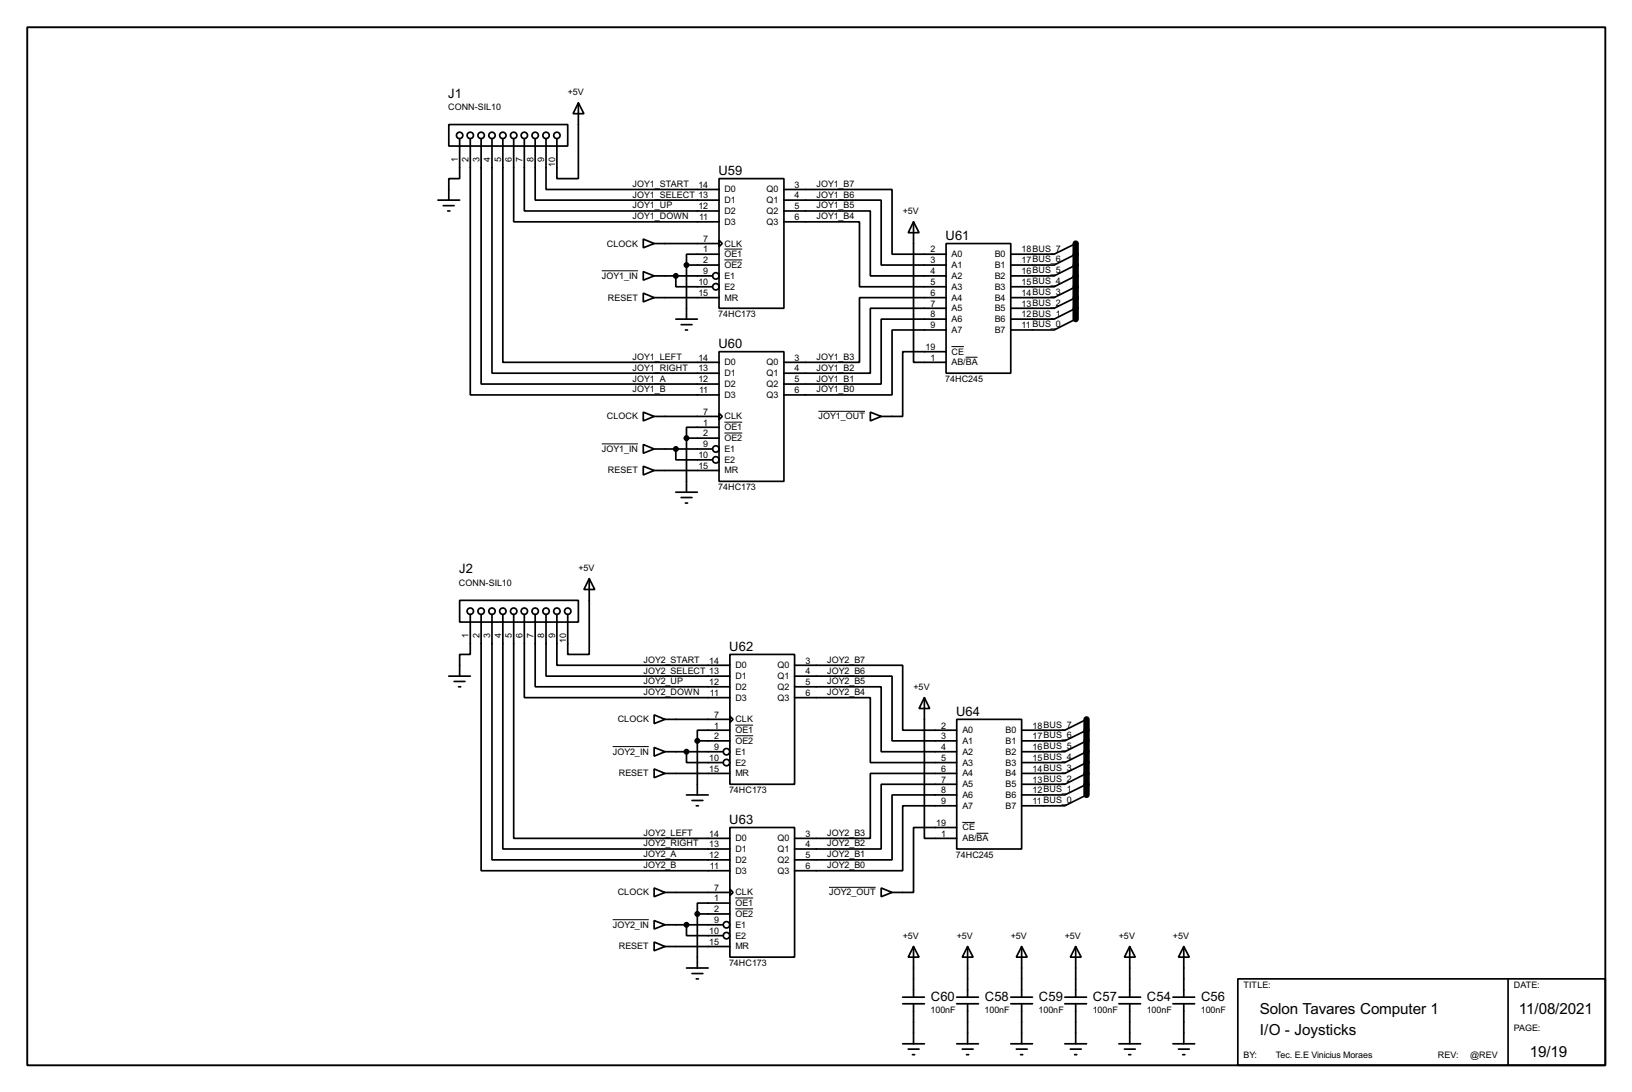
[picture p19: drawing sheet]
<svg xmlns="http://www.w3.org/2000/svg" width="383mm" height="256mm" viewBox="0 0 383 256" stroke-linecap="round" stroke-linejoin="round" font-family="sans-serif">
<defs><g id="words">
<g font-size="4">
<text x="296" y="238.1">Solon Tavares Computer 1</text>
<text x="356.9" y="238.1">11/08/2021</text>
<text x="296" y="243.1">I/O - Joysticks</text>
<text x="359.5" y="248.2">19/19</text>
</g>
<g font-size="3.4">
<text x="105.3" y="22.9">J1</text>
<text x="168.8" y="41.2">U59</text>
<text x="222.2" y="56.4">U61</text>
<text x="168.8" y="81.8">U60</text>
<text x="107.9" y="134.7">J2</text>
<text x="171.4" y="152.9">U62</text>
<text x="224.7" y="168.2">U64</text>
<text x="171.4" y="193.6">U63</text>
<text x="218.7" y="235">C60</text>
<text x="231.4" y="235">C58</text>
<text x="244.1" y="235">C59</text>
<text x="256.8" y="235">C57</text>
<text x="269.5" y="235">C54</text>
<text x="282.2" y="235">C56</text>
</g>
<g font-size="2.4">
<text x="133.4" y="22.3">+5V</text>
<text x="105.3" y="25.8">CONN-SIL10</text>
<text x="107.6" y="38" transform="rotate(-90 107.6 38)">1</text>
<text x="110.1" y="38" transform="rotate(-90 110.1 38)">2</text>
<text x="112.7" y="38" transform="rotate(-90 112.7 38)">3</text>
<text x="115.2" y="38" transform="rotate(-90 115.2 38)">4</text>
<text x="117.8" y="38" transform="rotate(-90 117.8 38)">5</text>
<text x="120.3" y="38" transform="rotate(-90 120.3 38)">6</text>
<text x="122.8" y="38" transform="rotate(-90 122.8 38)">7</text>
<text x="125.4" y="38" transform="rotate(-90 125.4 38)">8</text>
<text x="127.9" y="38" transform="rotate(-90 127.9 38)">9</text>
<text x="130.5" y="39.2" transform="rotate(-90 130.5 39.2)">10</text>
<text x="148.6" y="46.4">JOY1_SELECT 13</text>
<text x="148.6" y="43.9">JOY1_START</text>
<text x="164.1" y="44.1">14</text>
<text x="170.2" y="45.2">D0</text>
<text x="170.2" y="47.7">D1</text>
<text x="180.1" y="45.2">Q0</text>
<text x="180.1" y="47.7">Q1</text>
<text x="186.7" y="44.1">3</text>
<text x="186.7" y="46.6">4</text>
<text x="191.8" y="43.9">JOY1_B7</text>
<text x="191.8" y="46.4">JOY1_B6</text>
<text x="148.6" y="51.5">JOY1_DOWN</text>
<text x="148.6" y="49">JOY1_UP</text>
<text x="164.1" y="49.2">12</text>
<text x="164.3" y="51.7">11</text>
<text x="170.2" y="50.2">D2</text>
<text x="170.2" y="52.8">D3</text>
<text x="180.1" y="50.2">Q2</text>
<text x="180.1" y="52.8">Q3</text>
<text x="186.7" y="49.2">5</text>
<text x="186.7" y="51.7">6</text>
<text x="191.8" y="49">JOY1_B5</text>
<text x="191.8" y="51.5">JOY1_B4</text>
<text x="212.1" y="50.2">+5V</text>
<text x="142.6" y="57.9">CLOCK</text>
<text x="165.3" y="56.8">7</text>
<text x="165.3" y="59.3">1</text>
<text x="170.2" y="57.9">CLK</text>
<text x="218.6" y="59.3">2</text>
<text x="240.1" y="59.3">18BUS_7</text>
<text x="141.4" y="65.5">JOY1_IN</text>
<text x="165.3" y="61.9">2</text>
<text x="165.3" y="64.4">9</text>
<text x="170.2" y="60.4">OE1</text>
<text x="170.2" y="62.9">OE2</text>
<text x="170.2" y="65.5">E1</text>
<text x="218.6" y="61.9">3</text>
<text x="218.6" y="64.4">4</text>
<text x="223.6" y="60.4">A0</text>
<text x="223.6" y="62.9">A1</text>
<text x="223.6" y="65.5">A2</text>
<text x="233.7" y="60.4">B0</text>
<text x="233.7" y="62.9">B1</text>
<text x="233.7" y="65.5">B2</text>
<text x="240.1" y="61.9">17BUS_6</text>
<text x="240.1" y="64.4">16BUS_5</text>
<text x="142.8" y="70.6">RESET</text>
<text x="164.1" y="67">10</text>
<text x="164.1" y="69.5">15</text>
<text x="170.2" y="68.1">E2</text>
<text x="170.2" y="70.6">MR</text>
<text x="218.6" y="67">5</text>
<text x="218.6" y="69.5">6</text>
<text x="218.6" y="72">7</text>
<text x="223.6" y="68.1">A3</text>
<text x="223.6" y="70.6">A4</text>
<text x="233.7" y="68.1">B3</text>
<text x="233.7" y="70.6">B4</text>
<text x="240.1" y="67">15BUS_4</text>
<text x="240.1" y="69.5">14BUS_3</text>
<text x="240.1" y="72">13BUS_2</text>
<text x="168.8" y="74.5">74HC173</text>
<text x="218.6" y="74.6">8</text>
<text x="218.6" y="77.1">9</text>
<text x="223.6" y="73.1">A5</text>
<text x="223.6" y="75.6">A6</text>
<text x="233.7" y="73.1">B5</text>
<text x="233.7" y="75.6">B6</text>
<text x="240.1" y="74.6">12BUS_1</text>
<text x="240.1" y="77.1">11 BUS_0</text>
<text x="217.5" y="82.2">19</text>
<text x="223.6" y="78.2">A7</text>
<text x="223.6" y="83.3">CE</text>
<text x="233.7" y="78.2">B7</text>
<text x="148.6" y="89.6">JOY1_A</text>
<text x="148.6" y="87.1">JOY1_RIGHT</text>
<text x="148.6" y="84.5">JOY1_LEFT</text>
<text x="164.1" y="84.7">14</text>
<text x="164.1" y="87.3">13</text>
<text x="164.1" y="89.8">12</text>
<text x="170.2" y="85.8">D0</text>
<text x="170.2" y="88.4">D1</text>
<text x="180.1" y="85.8">Q0</text>
<text x="180.1" y="88.4">Q1</text>
<text x="186.7" y="84.7">3</text>
<text x="186.7" y="87.3">4</text>
<text x="186.7" y="89.8">5</text>
<text x="191.8" y="84.5">JOY1_B3</text>
<text x="191.8" y="87.1">JOY1_B2</text>
<text x="191.8" y="89.6">JOY1_B1</text>
<text x="218.6" y="84.7">1</text>
<text x="222.1" y="89.8">74HC245</text>
<text x="223.6" y="85.8">AB/BA</text>
<text x="148.6" y="92.2">JOY1_B</text>
<text x="164.3" y="92.4">11</text>
<text x="170.2" y="90.9">D2</text>
<text x="170.2" y="93.5">D3</text>
<text x="180.1" y="90.9">Q2</text>
<text x="180.1" y="93.5">Q3</text>
<text x="186.7" y="92.4">6</text>
<text x="191.8" y="92.2">JOY1_B0</text>
<text x="142.6" y="98.5">CLOCK</text>
<text x="165.3" y="97.4">7</text>
<text x="165.3" y="100">1</text>
<text x="170.2" y="98.5">CLK</text>
<text x="170.2" y="101.1">OE1</text>
<text x="192.3" y="98.5">JOY1_OUT</text>
<text x="141.4" y="106.2">JOY1_IN</text>
<text x="164.1" y="107.6">10</text>
<text x="165.3" y="102.5">2</text>
<text x="165.3" y="105.1">9</text>
<text x="170.2" y="103.6">OE2</text>
<text x="170.2" y="106.2">E1</text>
<text x="142.8" y="111.2">RESET</text>
<text x="164.1" y="110.1">15</text>
<text x="170.2" y="108.7">E2</text>
<text x="170.2" y="111.2">MR</text>
<text x="168.8" y="115.2">74HC173</text>
<text x="107.8" y="137.6">CONN-SIL10</text>
<text x="135.9" y="134.1">+5V</text>
<text x="110.1" y="149.8" transform="rotate(-90 110.1 149.8)">1</text>
<text x="112.7" y="149.8" transform="rotate(-90 112.7 149.8)">2</text>
<text x="115.2" y="149.8" transform="rotate(-90 115.2 149.8)">3</text>
<text x="117.8" y="149.8" transform="rotate(-90 117.8 149.8)">4</text>
<text x="120.3" y="149.8" transform="rotate(-90 120.3 149.8)">5</text>
<text x="122.8" y="149.8" transform="rotate(-90 122.8 149.8)">6</text>
<text x="125.4" y="149.8" transform="rotate(-90 125.4 149.8)">7</text>
<text x="127.9" y="149.8" transform="rotate(-90 127.9 149.8)">8</text>
<text x="130.5" y="149.8" transform="rotate(-90 130.5 149.8)">9</text>
<text x="133" y="150.9" transform="rotate(-90 133 150.9)">10</text>
<text x="151.2" y="155.7">JOY2_START</text>
<text x="166.7" y="155.9">14</text>
<text x="189.3" y="155.9">3</text>
<text x="194.4" y="155.7">JOY2_B7</text>
<text x="151.2" y="160.7">JOY2_UP</text>
<text x="151.2" y="158.2">JOY2_SELECT 13</text>
<text x="166.7" y="160.9">12</text>
<text x="172.8" y="157">D0</text>
<text x="172.8" y="159.5">D1</text>
<text x="182.7" y="157">Q0</text>
<text x="182.7" y="159.5">Q1</text>
<text x="189.3" y="158.4">4</text>
<text x="189.3" y="160.9">5</text>
<text x="194.4" y="158.2">JOY2_B6</text>
<text x="194.4" y="160.7">JOY2_B5</text>
<text x="151.2" y="163.3">JOY2_DOWN</text>
<text x="166.8" y="163.5">11</text>
<text x="172.8" y="162">D2</text>
<text x="172.8" y="164.6">D3</text>
<text x="182.7" y="162">Q2</text>
<text x="182.7" y="164.6">Q3</text>
<text x="189.3" y="163.5">6</text>
<text x="194.4" y="163.3">JOY2_B4</text>
<text x="214.7" y="162">+5V</text>
<text x="145.1" y="169.7">CLOCK</text>
<text x="167.8" y="168.6">7</text>
<text x="167.8" y="171.1">1</text>
<text x="167.8" y="173.6">2</text>
<text x="172.8" y="169.7">CLK</text>
<text x="172.8" y="172.2">OE1</text>
<text x="221.2" y="171.1">2</text>
<text x="221.2" y="173.6">3</text>
<text x="226.1" y="172.2">A0</text>
<text x="236.3" y="172.2">B0</text>
<text x="242.6" y="171.1">18BUS_7</text>
<text x="242.6" y="173.6">17BUS_6</text>
<text x="144" y="177.3">JOY2_IN</text>
<text x="166.7" y="178.7">10</text>
<text x="167.8" y="176.2">9</text>
<text x="172.8" y="174.7">OE2</text>
<text x="172.8" y="177.3">E1</text>
<text x="172.8" y="179.8">E2</text>
<text x="221.2" y="176.2">4</text>
<text x="221.2" y="178.7">5</text>
<text x="226.1" y="174.7">A1</text>
<text x="226.1" y="177.3">A2</text>
<text x="226.1" y="179.8">A3</text>
<text x="236.3" y="174.7">B1</text>
<text x="236.3" y="177.3">B2</text>
<text x="236.3" y="179.8">B3</text>
<text x="242.6" y="176.2">16BUS_5</text>
<text x="242.6" y="178.7">15BUS_4</text>
<text x="145.4" y="182.4">RESET</text>
<text x="166.7" y="181.3">15</text>
<text x="172.8" y="182.4">MR</text>
<text x="221.2" y="181.3">6</text>
<text x="221.2" y="183.8">7</text>
<text x="226.1" y="182.4">A4</text>
<text x="226.1" y="184.9">A5</text>
<text x="236.3" y="182.4">B4</text>
<text x="236.3" y="184.9">B5</text>
<text x="242.6" y="181.3">14BUS_3</text>
<text x="242.6" y="183.8">13BUS_2</text>
<text x="171.3" y="186.3">74HC173</text>
<text x="221.2" y="186.3">8</text>
<text x="221.2" y="188.9">9</text>
<text x="226.1" y="187.4">A6</text>
<text x="226.1" y="190">A7</text>
<text x="236.3" y="187.4">B6</text>
<text x="236.3" y="190">B7</text>
<text x="242.6" y="186.3">12BUS_1</text>
<text x="242.6" y="188.9">11 BUS_0</text>
<text x="151.2" y="196.3">JOY2_LEFT</text>
<text x="166.7" y="196.5">14</text>
<text x="172.8" y="197.6">D0</text>
<text x="182.7" y="197.6">Q0</text>
<text x="189.3" y="196.5">3</text>
<text x="194.4" y="196.3">JOY2_B3</text>
<text x="220" y="194">19</text>
<text x="221.2" y="196.5">1</text>
<text x="226.1" y="195.1">CE</text>
<text x="226.1" y="197.6">AB/BA</text>
<text x="151.2" y="203.9">JOY2_B</text>
<text x="151.2" y="201.4">JOY2_A</text>
<text x="151.2" y="198.8">JOY2_RIGHT</text>
<text x="166.7" y="199">13</text>
<text x="166.7" y="201.6">12</text>
<text x="172.8" y="200.1">D1</text>
<text x="172.8" y="202.7">D2</text>
<text x="182.7" y="200.1">Q1</text>
<text x="182.7" y="202.7">Q2</text>
<text x="189.3" y="199">4</text>
<text x="189.3" y="201.6">5</text>
<text x="194.4" y="198.8">JOY2_B2</text>
<text x="194.4" y="201.4">JOY2_B1</text>
<text x="194.4" y="203.9">JOY2_B0</text>
<text x="224.6" y="201.5">74HC245</text>
<text x="166.8" y="204.1">11</text>
<text x="167.8" y="209.2">7</text>
<text x="172.8" y="205.2">D3</text>
<text x="182.7" y="205.2">Q3</text>
<text x="189.3" y="204.1">6</text>
<text x="145.1" y="210.3">CLOCK</text>
<text x="167.8" y="211.7">1</text>
<text x="167.8" y="214.3">2</text>
<text x="172.8" y="210.3">CLK</text>
<text x="172.8" y="212.8">OE1</text>
<text x="172.8" y="215.4">OE2</text>
<text x="194.8" y="210.3">JOY2_OUT</text>
<text x="144" y="217.9">JOY2_IN</text>
<text x="166.7" y="219.4">10</text>
<text x="166.7" y="221.9">15</text>
<text x="167.8" y="216.8">9</text>
<text x="172.8" y="217.9">E1</text>
<text x="172.8" y="220.5">E2</text>
<text x="212.1" y="220.5">+5V</text>
<text x="224.8" y="220.5">+5V</text>
<text x="237.5" y="220.5">+5V</text>
<text x="250.2" y="220.5">+5V</text>
<text x="262.9" y="220.5">+5V</text>
<text x="275.6" y="220.5">+5V</text>
<text x="145.4" y="223">RESET</text>
<text x="171.3" y="226.9">74HC173</text>
<text x="172.8" y="223">MR</text>
<text x="292.2" y="232.1">TITLE:</text>
<text x="355.7" y="232.1">DATE:</text>
<text x="218.7" y="238">100nF</text>
<text x="231.4" y="238">100nF</text>
<text x="244.1" y="238">100nF</text>
<text x="256.8" y="238">100nF</text>
<text x="269.5" y="238">100nF</text>
<text x="282.2" y="238">100nF</text>
<text x="355.7" y="242.2">PAGE:</text>
<text x="292.2" y="248.6">BY:</text>
<text x="299.8" y="248.6">Tec. E.E Vinicius Moraes</text>
<text x="337.9" y="248.6">REV:</text>
<text x="345.5" y="248.6">@REV</text>
</g>
</g></defs>
<path d="M6.4 6.4h370.8v243.8h-370.8z" fill="none" stroke="#000" stroke-width=".45"/>
<g fill="none" stroke="#000" stroke-width=".4">
<path d="M105.5 29.3h27.9v5h-27.9zM108 32.6v9.4h-2.5v5M110.5 32.6v60.2h58.5M113.1 32.6v57.6h55.9M115.6 32.6v55.1h53.4M118.2 32.6v52.5h50.8M120.7 32.6v19.5h48.3M123.2 32.6v17h45.8M125.8 32.6v14.4h43.2M128.3 32.6v11.9h40.7M135.9 24.2l1.3 2.5h-2.5zM135.9 24.2v17.8h-5v-9.4"/>
<path d="M102.9 47h5.1M104.2 48.3h2.5M105.2 49.6h.5M151.2 56.2l2.5 1-2.5 1zM153.7 57.2h15.3M169 42h15.2v30.4h-15.2zM169 56.4l.7 .8-.7 .8zM169 59.7h-7.7v2.6M184.2 44.5h25.4v15.2h12.7M184.2 47h22.9v15.3h15.2M184.2 49.6h20.3v15.2h17.8M184.2 52.1h17.8v15.3h20.3"/>
<path d="M214.7 52.1l1.3 2.6h-2.6zM214.7 52.1v33h7.6M222.3 57.2h15.2v30.5h-15.2zM252.8 59.7l-5.1 2.6h-10.2M252.8 57.2l-5.1 2.5h-10.2M151.2 63.8l2.5 1-2.5 1zM151.2 68.9l2.5 1-2.5 1zM153.7 69.9h15.3M153.7 64.8h13.7M158.8 64.8v2.6h8.6M158.8 75h5.1M160.1 76.3h2.5"/>
<path d="M161.1 77.5h.5M161.3 62.3v12.7M161.3 62.3h7.7M222.3 69.9h-20.3v15.2h-17.8M222.3 72.4h-17.8v15.3h-20.3M222.3 75h-15.2v15.2h-22.9M222.3 77.5h-12.7v15.3h-25.4M252.8 75l-5.1 2.5h-10.2M252.8 72.4l-5.1 2.6h-10.2M252.8 69.9l-5.1 2.5h-10.2M252.8 67.4l-5.1 2.5h-10.2M252.8 64.8l-5.1 2.6h-10.2"/>
<path d="M252.8 62.3l-5.1 2.5h-10.2M151.2 96.8l2.5 1-2.5 1.1zM153.7 97.8h15.3M169 82.6h15.2v30.5h-15.2zM169 97.1l.7 .7-.7 .8zM204.5 96.8l2.6 1-2.6 1.1zM222.3 82.6h-10.2v15.2h-5M151.2 104.4l2.5 1.1-2.5 1zM151.2 109.5l2.5 1-2.5 1.1zM153.7 110.5h15.3M153.7 105.5h13.7M158.8 105.5v2.5h8.6"/>
<path d="M158.8 115.6h5.1M160.1 116.9h2.5M161.1 118.2h.5M161.3 102.9h7.7M161.3 102.9v12.7M169 100.4h-7.7v2.5M138.5 135.9l1.3 2.6h-2.6zM138.5 135.9v17.8h-5.1v-9.4M105.5 158.8h5M108 141h27.9v5.1h-27.9zM110.5 144.3v9.4h-2.5v5.1M113.1 144.3v60.2h58.4"/>
<path d="M115.6 144.3v57.7h55.9M118.2 144.3v55.1h53.3M120.7 144.3v52.6h50.8M123.2 144.3v19.6h48.3M125.8 144.3v17h45.7M128.3 144.3v14.5h43.2M130.9 144.3v12h40.6M171.5 153.7h15.2v30.5h-15.2zM186.7 156.3h25.4v15.2h12.7M186.7 158.8h22.9v15.2h15.2M106.7 160.1h2.6M107.8 161.3h.5"/>
<path d="M153.7 167.9l2.6 1.1-2.6 1zM153.7 175.6l2.6 1-2.6 1zM156.3 169h15.2M156.3 176.6h13.7M161.3 176.6v2.5h8.7M163.9 174v12.7M163.9 174h7.6M171.5 168.2l.8 .8-.8 .7zM171.5 171.5h-7.6v2.5M186.7 161.3h20.4v15.3h17.7M186.7 163.9h17.8v15.2h20.3M217.2 163.9l1.3 2.5h-2.5z"/>
<path d="M217.2 163.9v33h7.6M224.8 169h15.3v30.4h-15.3zM255.3 179.1l-5.1 2.6h-10.1M255.3 176.6l-5.1 2.5h-10.1M255.3 174l-5.1 2.6h-10.1M255.3 171.5l-5.1 2.5h-10.1M255.3 169l-5.1 2.5h-10.1M153.7 180.6l2.6 1.1-2.6 1zM156.3 181.7h15.2M161.3 186.7h5.1M162.6 188h2.6M163.6 189.3h.5"/>
<path d="M171.5 194.4h15.2v30.4h-15.2zM224.8 181.7h-20.3v15.2h-17.8M224.8 184.2h-17.7v15.2h-20.4M224.8 186.7h-15.2v15.3h-22.9M224.8 189.3h-12.7v15.2h-25.4M224.8 194.4h-10.1v15.2h-5.1M255.3 186.7l-5.1 2.6h-10.1M255.3 184.2l-5.1 2.5h-10.1M255.3 181.7l-5.1 2.5h-10.1M153.7 208.6l2.6 1-2.6 1zM153.7 216.2l2.6 1-2.6 1zM156.3 209.6h15.2"/>
<path d="M156.3 217.2h13.7M161.3 217.2v2.6h8.7M163.9 214.7h7.6M163.9 214.7v12.7M171.5 208.8l.8 .8-.8 .8zM171.5 212.1h-7.6v2.6M207.1 208.6l2.5 1-2.5 1zM153.7 221.3l2.6 1-2.6 1zM156.3 222.3h15.2M161.3 227.4h5.1M162.6 228.7h2.6M163.6 229.9h.5"/>
<path d="M212.1 235.8h5.1M212.1 234.2h5.1M214.7 222.3l1.3 2.5h-2.6zM214.7 222.3v11.9M214.7 235.8v9.4M224.8 235.8h5.1M224.8 234.2h5.1M227.4 222.3l1.3 2.5h-2.6zM227.4 222.3v11.9M227.4 235.8v9.4M237.5 235.8h5.1M237.5 234.2h5.1"/>
<path d="M240.1 222.3l1.3 2.5h-2.6zM240.1 222.3v11.9M240.1 235.8v9.4M250.2 235.8h5.1M250.2 234.2h5.1M252.8 222.3l1.3 2.5h-2.6zM252.8 222.3v11.9M252.8 235.8v9.4M262.9 235.8h5.1M262.9 234.2h5.1M265.5 222.3l1.3 2.5h-2.6zM265.5 222.3v11.9"/>
<path d="M265.5 235.8v9.4M275.6 235.8h5.1M275.6 234.2h5.1M278.2 222.3l1.3 2.5h-2.6zM278.2 222.3v11.9M278.2 235.8v9.4M290.9 229.9h86.3v20.3h-86.3zM354.4 229.9v20.3M212.1 245.2h5.1M213.4 246.4h2.6M214.4 247.7h.5M224.8 245.2h5.1"/>
<path d="M226.1 246.4h2.6M227.1 247.7h.5M237.5 245.2h5.1M238.8 246.4h2.6M239.8 247.7h.5M250.2 245.2h5.1M251.5 246.4h2.6M252.5 247.7h.5M262.9 245.2h5.1M264.2 246.4h2.6M265.2 247.7h.5M275.6 245.2h5.1"/>
<path d="M276.9 246.4h2.6M277.9 247.7h.5"/>
<circle cx="108" cy="31.8" r=".75"/>
<circle cx="110.5" cy="31.8" r=".75"/>
<circle cx="113" cy="31.8" r=".75"/>
<circle cx="115.6" cy="31.8" r=".75"/>
<circle cx="118.1" cy="31.8" r=".75"/>
<circle cx="120.7" cy="31.8" r=".75"/>
<circle cx="123.2" cy="31.8" r=".75"/>
<circle cx="125.7" cy="31.8" r=".75"/>
<circle cx="128.3" cy="31.8" r=".75"/>
<circle cx="130.8" cy="31.8" r=".75"/>
<circle cx="168.2" cy="64.8" r=".75"/>
<circle cx="168.2" cy="67.4" r=".75"/>
<circle cx="168.2" cy="105.5" r=".75"/>
<circle cx="168.2" cy="108" r=".75"/>
<circle cx="110.5" cy="143.6" r=".75"/>
<circle cx="113" cy="143.6" r=".75"/>
<circle cx="115.6" cy="143.6" r=".75"/>
<circle cx="118.1" cy="143.6" r=".75"/>
<circle cx="120.7" cy="143.6" r=".75"/>
<circle cx="123.2" cy="143.6" r=".75"/>
<circle cx="125.7" cy="143.6" r=".75"/>
<circle cx="128.3" cy="143.6" r=".75"/>
<circle cx="130.8" cy="143.6" r=".75"/>
<circle cx="133.4" cy="143.6" r=".75"/>
<circle cx="170.7" cy="176.6" r=".75"/>
<circle cx="170.7" cy="179.1" r=".75"/>
<circle cx="170.7" cy="219.8" r=".75"/>
<circle cx="170.7" cy="217.2" r=".75"/>
</g>
<path d="M252.8 57.2v17.8M255.3 169v17.7" fill="none" stroke="#000" stroke-width="1.5"/>
<g fill="none" stroke="#000" stroke-width=".23">
<path d="M170.2 58.5h4.2M141.4 63.6h8.5M170.2 61.1h4.2M170.2 99.2h4.2M192.3 96.6h11M223.6 81.4h2.9M226.9 83.9h2.8M141.4 104.3h8.5M170.2 101.7h4.2M144 175.4h8.5M172.8 170.3h4.2M172.8 172.8h4.2"/>
<path d="M226.1 193.2h3M229.5 195.7h2.8M144 216h8.5M172.8 210.9h4.2M172.8 213.5h4.2M194.8 208.4h11"/>
</g>
<g fill="#000" stroke="#000" stroke-width=".4">
<circle cx="158.8" cy="64.8" r=".5"/>
<circle cx="161.3" cy="62.3" r=".5"/>
<circle cx="158.8" cy="105.5" r=".5"/>
<circle cx="161.3" cy="102.9" r=".5"/>
<circle cx="161.3" cy="176.6" r=".5"/>
<circle cx="163.8" cy="174" r=".5"/>
<circle cx="161.3" cy="217.2" r=".5"/>
<circle cx="163.8" cy="214.7" r=".5"/>
</g>
<use href="#words"/>
</svg>
